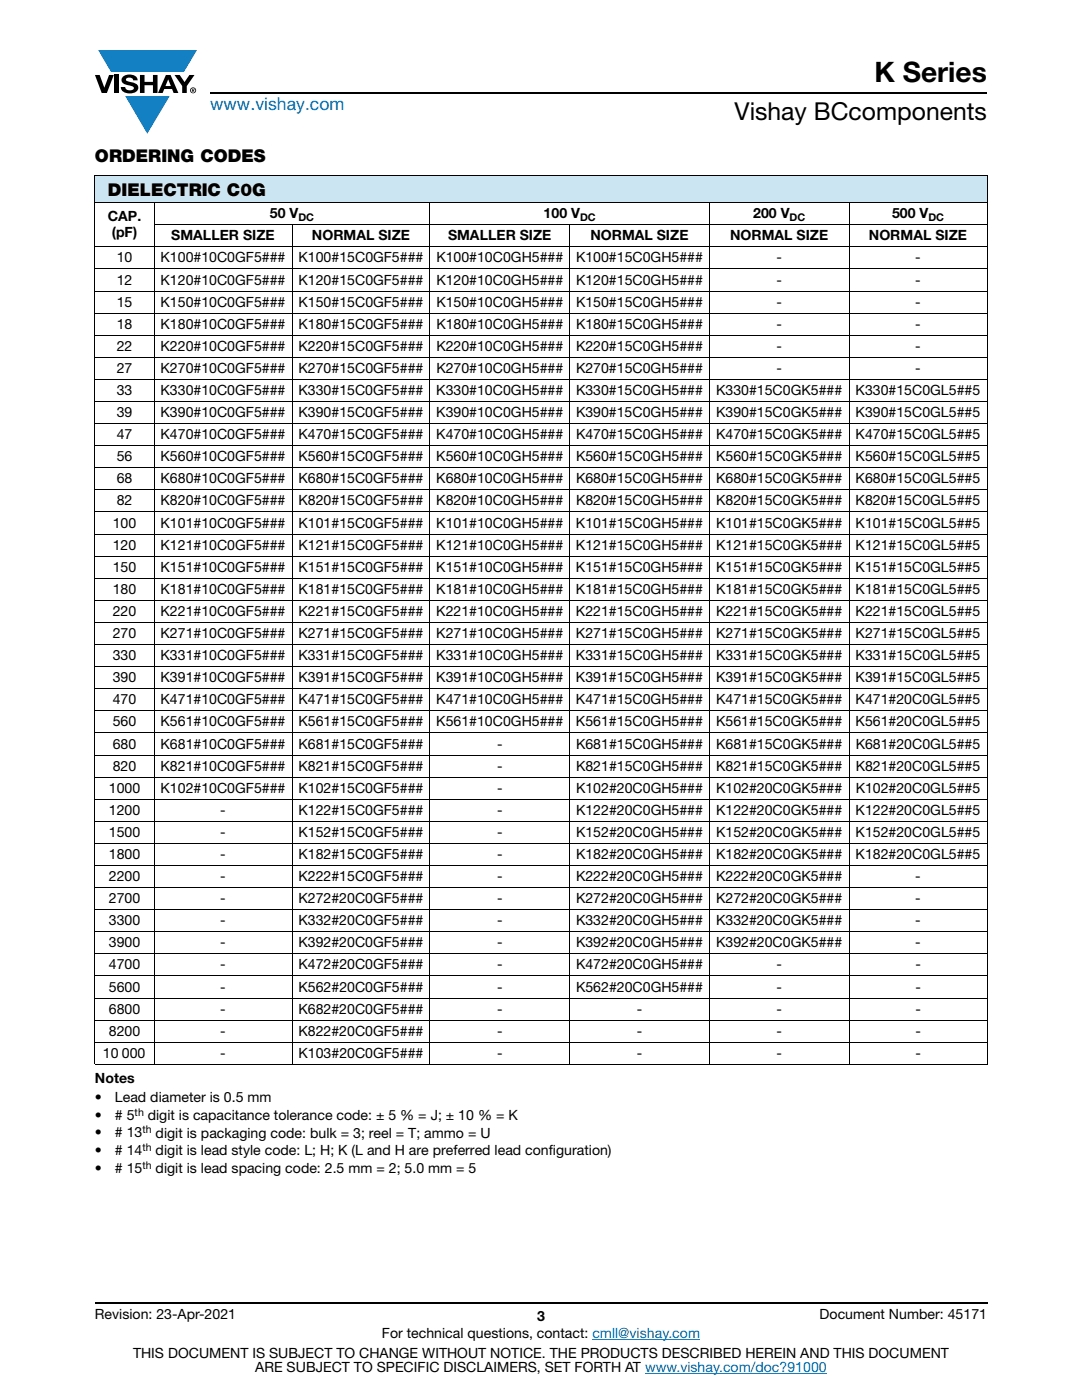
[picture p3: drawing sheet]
<svg xmlns="http://www.w3.org/2000/svg" width="216mm" height="279mm" viewBox="0 0 216 279" stroke-linecap="round" stroke-linejoin="round" font-family="sans-serif">
<defs><g id="words">
<text font-size="5.6" x="174.5" y="16.4">K Series</text>
<text font-size="4.9" x="146.6" y="24">Vishay BCcomponents</text>
<text font-size="3.5" fill="#007ec4" x="42" y="21.9">www.vishay.com</text>
<g font-size="3.5">
<text x="18.9" y="32.3">ORDERING CODES</text>
<text x="21.5" y="39.1">DIELECTRIC C0G</text>
</g>
<g font-size="2.8">
<text x="21.5" y="44.2">CAP.</text>
<text x="22.3" y="47.3">(pF)</text>
<text x="34.2" y="48">SMALLER SIZE</text>
<text x="53.8" y="43.6">50 V</text>
<text x="62.2" y="48">NORMAL SIZE</text>
<text x="89.4" y="48">SMALLER SIZE</text>
<text x="108.5" y="43.6">100 V</text>
<text x="117.8" y="48">NORMAL SIZE</text>
<text x="145.7" y="48">NORMAL SIZE</text>
<text x="150.3" y="43.6">200 V</text>
<text x="173.4" y="48">NORMAL SIZE</text>
<text x="178" y="43.6">500 V</text>
<text x="23.3" y="52.4">10</text>
<text x="32" y="52.4">K100#10C0GF5###</text>
<text x="59.6" y="52.4">K100#15C0GF5###</text>
<text x="87.1" y="52.4">K100#10C0GH5###</text>
<text x="114.9" y="52.4">K100#15C0GH5###</text>
<text x="154.9" y="52.4">-</text>
<text x="182.6" y="52.4">-</text>
<text x="23.3" y="56.8">12</text>
<text x="32" y="56.8">K120#10C0GF5###</text>
<text x="59.6" y="56.8">K120#15C0GF5###</text>
<text x="87.1" y="56.8">K120#10C0GH5###</text>
<text x="114.9" y="56.8">K120#15C0GH5###</text>
<text x="154.9" y="56.8">-</text>
<text x="182.6" y="56.8">-</text>
<text x="23.3" y="61.2">15</text>
<text x="23.3" y="65.6">18</text>
<text x="32" y="61.2">K150#10C0GF5###</text>
<text x="32" y="65.6">K180#10C0GF5###</text>
<text x="59.6" y="61.2">K150#15C0GF5###</text>
<text x="59.6" y="65.6">K180#15C0GF5###</text>
<text x="87.1" y="61.2">K150#10C0GH5###</text>
<text x="87.1" y="65.6">K180#10C0GH5###</text>
<text x="114.9" y="61.2">K150#15C0GH5###</text>
<text x="114.9" y="65.6">K180#15C0GH5###</text>
<text x="154.9" y="61.2">-</text>
<text x="154.9" y="65.6">-</text>
<text x="182.6" y="61.2">-</text>
<text x="182.6" y="65.6">-</text>
<text x="23.3" y="70">22</text>
<text x="32" y="70">K220#10C0GF5###</text>
<text x="59.6" y="70">K220#15C0GF5###</text>
<text x="87.1" y="70">K220#10C0GH5###</text>
<text x="114.9" y="70">K220#15C0GH5###</text>
<text x="154.9" y="70">-</text>
<text x="182.6" y="70">-</text>
<text x="23.3" y="74.4">27</text>
<text x="32" y="74.4">K270#10C0GF5###</text>
<text x="59.6" y="74.4">K270#15C0GF5###</text>
<text x="87.1" y="74.4">K270#10C0GH5###</text>
<text x="114.9" y="74.4">K270#15C0GH5###</text>
<text x="154.9" y="74.4">-</text>
<text x="182.6" y="74.4">-</text>
<text x="23.3" y="78.8">33</text>
<text x="23.3" y="83.2">39</text>
<text x="32" y="78.8">K330#10C0GF5###</text>
<text x="32" y="83.2">K390#10C0GF5###</text>
<text x="59.6" y="78.8">K330#15C0GF5###</text>
<text x="59.6" y="83.2">K390#15C0GF5###</text>
<text x="87.1" y="78.8">K330#10C0GH5###</text>
<text x="87.1" y="83.2">K390#10C0GH5###</text>
<text x="114.9" y="78.8">K330#15C0GH5###</text>
<text x="114.9" y="83.2">K390#15C0GH5###</text>
<text x="142.9" y="78.8">K330#15C0GK5###</text>
<text x="142.9" y="83.2">K390#15C0GK5###</text>
<text x="170.7" y="78.8">K330#15C0GL5##5</text>
<text x="170.7" y="83.2">K390#15C0GL5##5</text>
<text x="23.3" y="87.7">47</text>
<text x="32" y="87.7">K470#10C0GF5###</text>
<text x="59.6" y="87.7">K470#15C0GF5###</text>
<text x="87.1" y="87.7">K470#10C0GH5###</text>
<text x="114.9" y="87.7">K470#15C0GH5###</text>
<text x="142.9" y="87.7">K470#15C0GK5###</text>
<text x="170.7" y="87.7">K470#15C0GL5##5</text>
<text x="23.3" y="92.1">56</text>
<text x="32" y="92.1">K560#10C0GF5###</text>
<text x="59.6" y="92.1">K560#15C0GF5###</text>
<text x="87.1" y="92.1">K560#10C0GH5###</text>
<text x="114.9" y="92.1">K560#15C0GH5###</text>
<text x="142.9" y="92.1">K560#15C0GK5###</text>
<text x="170.7" y="92.1">K560#15C0GL5##5</text>
<text x="23.3" y="96.5">68</text>
<text x="23.3" y="100.9">82</text>
<text x="32" y="96.5">K680#10C0GF5###</text>
<text x="32" y="100.9">K820#10C0GF5###</text>
<text x="59.6" y="96.5">K680#15C0GF5###</text>
<text x="59.6" y="100.9">K820#15C0GF5###</text>
<text x="87.1" y="96.5">K680#10C0GH5###</text>
<text x="87.1" y="100.9">K820#10C0GH5###</text>
<text x="114.9" y="96.5">K680#15C0GH5###</text>
<text x="114.9" y="100.9">K820#15C0GH5###</text>
<text x="142.9" y="96.5">K680#15C0GK5###</text>
<text x="142.9" y="100.9">K820#15C0GK5###</text>
<text x="170.7" y="96.5">K680#15C0GL5##5</text>
<text x="170.7" y="100.9">K820#15C0GL5##5</text>
<text x="22.5" y="105.3">100</text>
<text x="32" y="105.3">K101#10C0GF5###</text>
<text x="59.6" y="105.3">K101#15C0GF5###</text>
<text x="87.1" y="105.3">K101#10C0GH5###</text>
<text x="114.9" y="105.3">K101#15C0GH5###</text>
<text x="142.9" y="105.3">K101#15C0GK5###</text>
<text x="170.7" y="105.3">K101#15C0GL5##5</text>
<text x="22.5" y="109.7">120</text>
<text x="32" y="109.7">K121#10C0GF5###</text>
<text x="59.6" y="109.7">K121#15C0GF5###</text>
<text x="87.1" y="109.7">K121#10C0GH5###</text>
<text x="114.9" y="109.7">K121#15C0GH5###</text>
<text x="142.9" y="109.7">K121#15C0GK5###</text>
<text x="170.7" y="109.7">K121#15C0GL5##5</text>
<text x="22.5" y="114.1">150</text>
<text x="22.5" y="118.5">180</text>
<text x="32" y="114.1">K151#10C0GF5###</text>
<text x="32" y="118.5">K181#10C0GF5###</text>
<text x="59.6" y="114.1">K151#15C0GF5###</text>
<text x="59.6" y="118.5">K181#15C0GF5###</text>
<text x="87.1" y="114.1">K151#10C0GH5###</text>
<text x="87.1" y="118.5">K181#10C0GH5###</text>
<text x="114.9" y="114.1">K151#15C0GH5###</text>
<text x="114.9" y="118.5">K181#15C0GH5###</text>
<text x="142.9" y="114.1">K151#15C0GK5###</text>
<text x="142.9" y="118.5">K181#15C0GK5###</text>
<text x="170.7" y="114.1">K151#15C0GL5##5</text>
<text x="170.7" y="118.5">K181#15C0GL5##5</text>
<text x="22.5" y="122.9">220</text>
<text x="32" y="122.9">K221#10C0GF5###</text>
<text x="59.6" y="122.9">K221#15C0GF5###</text>
<text x="87.1" y="122.9">K221#10C0GH5###</text>
<text x="114.9" y="122.9">K221#15C0GH5###</text>
<text x="142.9" y="122.9">K221#15C0GK5###</text>
<text x="170.7" y="122.9">K221#15C0GL5##5</text>
<text x="22.5" y="127.3">270</text>
<text x="22.5" y="131.7">330</text>
<text x="32" y="127.3">K271#10C0GF5###</text>
<text x="32" y="131.7">K331#10C0GF5###</text>
<text x="59.6" y="127.3">K271#15C0GF5###</text>
<text x="59.6" y="131.7">K331#15C0GF5###</text>
<text x="87.1" y="127.3">K271#10C0GH5###</text>
<text x="87.1" y="131.7">K331#10C0GH5###</text>
<text x="114.9" y="127.3">K271#15C0GH5###</text>
<text x="114.9" y="131.7">K331#15C0GH5###</text>
<text x="142.9" y="127.3">K271#15C0GK5###</text>
<text x="142.9" y="131.7">K331#15C0GK5###</text>
<text x="170.7" y="127.3">K271#15C0GL5##5</text>
<text x="170.7" y="131.7">K331#15C0GL5##5</text>
<text x="22.5" y="136.2">390</text>
<text x="32" y="136.2">K391#10C0GF5###</text>
<text x="59.6" y="136.2">K391#15C0GF5###</text>
<text x="87.1" y="136.2">K391#10C0GH5###</text>
<text x="114.9" y="136.2">K391#15C0GH5###</text>
<text x="142.9" y="136.2">K391#15C0GK5###</text>
<text x="170.7" y="136.2">K391#15C0GL5##5</text>
<text x="22.5" y="140.6">470</text>
<text x="32" y="140.6">K471#10C0GF5###</text>
<text x="59.6" y="140.6">K471#15C0GF5###</text>
<text x="87.1" y="140.6">K471#10C0GH5###</text>
<text x="114.9" y="140.6">K471#15C0GH5###</text>
<text x="142.9" y="140.6">K471#15C0GK5###</text>
<text x="170.7" y="140.6">K471#20C0GL5##5</text>
<text x="22.5" y="145">560</text>
<text x="22.5" y="149.4">680</text>
<text x="32" y="145">K561#10C0GF5###</text>
<text x="32" y="149.4">K681#10C0GF5###</text>
<text x="59.6" y="145">K561#15C0GF5###</text>
<text x="59.6" y="149.4">K681#15C0GF5###</text>
<text x="87.1" y="145">K561#10C0GH5###</text>
<text x="99.2" y="149.4">-</text>
<text x="114.9" y="145">K561#15C0GH5###</text>
<text x="114.9" y="149.4">K681#15C0GH5###</text>
<text x="142.9" y="145">K561#15C0GK5###</text>
<text x="142.9" y="149.4">K681#15C0GK5###</text>
<text x="170.7" y="145">K561#20C0GL5##5</text>
<text x="170.7" y="149.4">K681#20C0GL5##5</text>
<text x="22.5" y="153.8">820</text>
<text x="32" y="153.8">K821#10C0GF5###</text>
<text x="59.6" y="153.8">K821#15C0GF5###</text>
<text x="99.2" y="153.8">-</text>
<text x="114.9" y="153.8">K821#15C0GH5###</text>
<text x="142.9" y="153.8">K821#15C0GK5###</text>
<text x="170.7" y="153.8">K821#20C0GL5##5</text>
<text x="21.7" y="158.2">1000</text>
<text x="32" y="158.2">K102#10C0GF5###</text>
<text x="59.6" y="158.2">K102#15C0GF5###</text>
<text x="99.2" y="158.2">-</text>
<text x="114.9" y="158.2">K102#20C0GH5###</text>
<text x="142.9" y="158.2">K102#20C0GK5###</text>
<text x="170.7" y="158.2">K102#20C0GL5##5</text>
<text x="21.7" y="162.6">1200</text>
<text x="21.7" y="167">1500</text>
<text x="44" y="162.6">-</text>
<text x="44" y="167">-</text>
<text x="59.6" y="162.6">K122#15C0GF5###</text>
<text x="59.6" y="167">K152#15C0GF5###</text>
<text x="99.2" y="162.6">-</text>
<text x="99.2" y="167">-</text>
<text x="114.9" y="162.6">K122#20C0GH5###</text>
<text x="114.9" y="167">K152#20C0GH5###</text>
<text x="142.9" y="162.6">K122#20C0GK5###</text>
<text x="142.9" y="167">K152#20C0GK5###</text>
<text x="170.7" y="162.6">K122#20C0GL5##5</text>
<text x="170.7" y="167">K152#20C0GL5##5</text>
<text x="21.7" y="171.4">1800</text>
<text x="44" y="171.4">-</text>
<text x="59.6" y="171.4">K182#15C0GF5###</text>
<text x="99.2" y="171.4">-</text>
<text x="114.9" y="171.4">K182#20C0GH5###</text>
<text x="142.9" y="171.4">K182#20C0GK5###</text>
<text x="170.7" y="171.4">K182#20C0GL5##5</text>
<text x="21.7" y="175.9">2200</text>
<text x="44" y="175.9">-</text>
<text x="59.6" y="175.9">K222#15C0GF5###</text>
<text x="99.2" y="175.9">-</text>
<text x="114.9" y="175.9">K222#20C0GH5###</text>
<text x="142.9" y="175.9">K222#20C0GK5###</text>
<text x="182.6" y="175.9">-</text>
<text x="21.7" y="180.3">2700</text>
<text x="21.7" y="184.7">3300</text>
<text x="44" y="180.3">-</text>
<text x="44" y="184.7">-</text>
<text x="59.6" y="180.3">K272#20C0GF5###</text>
<text x="59.6" y="184.7">K332#20C0GF5###</text>
<text x="99.2" y="180.3">-</text>
<text x="99.2" y="184.7">-</text>
<text x="114.9" y="180.3">K272#20C0GH5###</text>
<text x="114.9" y="184.7">K332#20C0GH5###</text>
<text x="142.9" y="180.3">K272#20C0GK5###</text>
<text x="142.9" y="184.7">K332#20C0GK5###</text>
<text x="182.6" y="180.3">-</text>
<text x="182.6" y="184.7">-</text>
<text x="21.7" y="189.1">3900</text>
<text x="44" y="189.1">-</text>
<text x="59.6" y="189.1">K392#20C0GF5###</text>
<text x="99.2" y="189.1">-</text>
<text x="114.9" y="189.1">K392#20C0GH5###</text>
<text x="142.9" y="189.1">K392#20C0GK5###</text>
<text x="182.6" y="189.1">-</text>
<text x="21.7" y="193.5">4700</text>
<text x="21.7" y="197.9">5600</text>
<text x="44" y="193.5">-</text>
<text x="44" y="197.9">-</text>
<text x="59.6" y="193.5">K472#20C0GF5###</text>
<text x="59.6" y="197.9">K562#20C0GF5###</text>
<text x="99.2" y="193.5">-</text>
<text x="99.2" y="197.9">-</text>
<text x="114.9" y="193.5">K472#20C0GH5###</text>
<text x="114.9" y="197.9">K562#20C0GH5###</text>
<text x="154.9" y="193.5">-</text>
<text x="154.9" y="197.9">-</text>
<text x="182.6" y="193.5">-</text>
<text x="182.6" y="197.9">-</text>
<text x="21.7" y="202.3">6800</text>
<text x="44" y="202.3">-</text>
<text x="59.6" y="202.3">K682#20C0GF5###</text>
<text x="99.2" y="202.3">-</text>
<text x="127.1" y="202.3">-</text>
<text x="154.9" y="202.3">-</text>
<text x="182.6" y="202.3">-</text>
<text x="21.7" y="206.7">8200</text>
<text x="44" y="206.7">-</text>
<text x="59.6" y="206.7">K822#20C0GF5###</text>
<text x="99.2" y="206.7">-</text>
<text x="127.1" y="206.7">-</text>
<text x="154.9" y="206.7">-</text>
<text x="182.6" y="206.7">-</text>
<text x="20.5" y="211.1">10 000</text>
<text x="44" y="211.1">-</text>
<text x="59.6" y="211.1">K103#20C0GF5###</text>
<text x="99.2" y="211.1">-</text>
<text x="127.1" y="211.1">-</text>
<text x="154.9" y="211.1">-</text>
<text x="182.7" y="211.1">-</text>
<text x="18.9" y="216.1">Notes</text>
<text x="18.9" y="219.9">•</text>
<text x="22.9" y="219.9">Lead diameter is 0.5 mm</text>
<text x="18.9" y="223.5">•</text>
<text x="18.9" y="227">•</text>
<text x="22.9" y="223.5"># 5</text>
<text x="22.9" y="227"># 13</text>
<text x="29.5" y="223.5">digit is capacitance tolerance code: ± 5 % = J; ± 10 % = K</text>
<text x="31.1" y="227">digit is packaging code: bulk = 3; reel = T; ammo = U</text>
<text x="18.9" y="230.5">•</text>
<text x="22.9" y="230.5"># 14</text>
<text x="31.1" y="230.5">digit is lead style code: L; H; K (L and H are preferred lead configuration)</text>
<text x="18.9" y="234.1">•</text>
<text x="22.9" y="234.1"># 15</text>
<text x="31.1" y="234.1">digit is lead spacing code: 2.5 mm = 2; 5.0 mm = 5</text>
<text x="18.9" y="263.3">Revision: 23-Apr-2021</text>
<text x="107.2" y="263.6">3</text>
<text x="163.6" y="263.3">Document Number: 45171</text>
<text x="76.2" y="267.1">For technical questions, contact: cmll@vishay.com</text>
<text x="26.5" y="271">THIS DOCUMENT IS SUBJECT TO CHANGE WITHOUT NOTICE. THE PRODUCTS DESCRIBED HEREIN AND THIS DOCUMENT</text>
<text x="50.9" y="273.8">ARE SUBJECT TO SPECIFIC DISCLAIMERS, SET FORTH AT www.vishay.com/doc?91000</text>
</g>
<g font-size="2.1">
<text x="59.5" y="44.1">DC</text>
<text x="115.7" y="44.1">DC</text>
<text x="157.6" y="44.1">DC</text>
<text x="185.3" y="44.1">DC</text>
<text x="26.9" y="222.6">th</text>
<text x="28.4" y="226.2">th</text>
<text x="28.4" y="229.7">th</text>
<text x="28.4" y="233.2">th</text>
</g>
</g></defs>
<g fill="#147fc3">
<path d="M19.6 10h19.7l-2.6 4.3h-1.1h-13.5z"/>
<path d="M25 19.2h8.9l-4.5 7.5z"/>
</g>
<g fill="#000">
<path d="M18.9 15h1l.9 2.5 1-2.5h.9l-1.4 3.6h-1zM22.9 15h.9v3.6h-.9zM24.6 15.3a2.1 2.1 0 0 1 2.8 .3l.1 .4h-.9a.79 .79 0 0 0-.7-.5 .79 .79 0 0 0-.8 .4l.3 .3 1 .2a1.08 1.08 0 0 1 1.2 1 1.08 1.08 0 0 1-1.1 1.2 1.73 1.73 0 0 1-2.4-1.2h.9a.96 .96 0 0 0 .8 .6 .96 .96 0 0 0 .9-.4 1.31 1.31 0 0 0-1.2-.6 1.03 1.03 0 0 1-1.1-.6 1.03 1.03 0 0 1 .2-1.1zM27.9 15h.9v1.3h1.7v-1.3h.9v3.6h-.9v-1.6h-1.7v1.6h-.9zM34.8 15h1.1l.9 1.4 1-1.4h1l-1.5 2.2v1.4h-.9v-1.4z"/>
<path d="M33.6 15.9l.5 1.3h-1.1zM33.1 15l-1.6 3.6h1l.3-.8h1.5l.3 .8h1l-1.6-3.6z"/>
<path d="M38.4 17.8h.2v.2h-.2zM38.3 17.7v.7h.1v-.3l.4 .3-.2-.3 .2-.2-.1-.2z"/>
<path d="M38.1 18a.46 .46 0 0 1 .9 0 .46 .46 0 0 1-.9 0zM37.9 18a.6 .6 0 0 0 1.2 0 .6 .6 0 0 0-1.2 0z"/>
</g>
<path d="M42 18.6h155M18.9 260h178.1" fill="none" stroke="#000" stroke-width=".36"/>
<path d="M118.2 267.3h21.5M128.7 274h36.3" fill="none" stroke="#007ec4" stroke-width=".2"/>
<path d="M18.9 34.9h178.1v5.5h-178.1z" fill="#cce5f3"/>
<g fill="none" stroke="#000" stroke-width=".2">
<path d="M18.9 34.9h178.1M18.9 35v177.3M197 35v177.3M18.9 40.4h178.1M18.9 49.3h178.1M18.9 53.7h178.1M18.9 58.1h178.1M30.6 44.9h166.4M30.7 40.3v172.2M58.3 44.7v167.8M85.8 40.3v172.2M113.7 44.7v167.8"/>
<path d="M141.5 40.3v172.2M169.4 40.3v172.2M18.9 62.5h178.1M18.9 66.9h178.1M18.9 71.3h178.1M18.9 75.7h178.1M18.9 80.1h178.1M18.9 84.5h178.1M18.9 88.9h178.1M18.9 93.3h178.1M18.9 97.8h178.1M18.9 102.2h178.1"/>
<path d="M18.9 106.6h178.1M18.9 111h178.1M18.9 115.4h178.1M18.9 119.8h178.1M18.9 124.2h178.1M18.9 128.6h178.1M18.9 133h178.1M18.9 137.5h178.1M18.9 141.9h178.1M18.9 146.3h178.1M18.9 150.7h178.1M18.9 155.1h178.1"/>
<path d="M18.9 159.5h178.1M18.9 163.9h178.1M18.9 168.3h178.1M18.9 172.7h178.1M18.9 177.1h178.1M18.9 181.5h178.1M18.9 186h178.1M18.9 190.4h178.1M18.9 194.8h178.1M18.9 199.2h178.1M18.9 203.6h178.1M18.9 208h178.1"/>
<path d="M18.9 212.4h178.1"/>
</g>
<use href="#words"/>
</svg>
